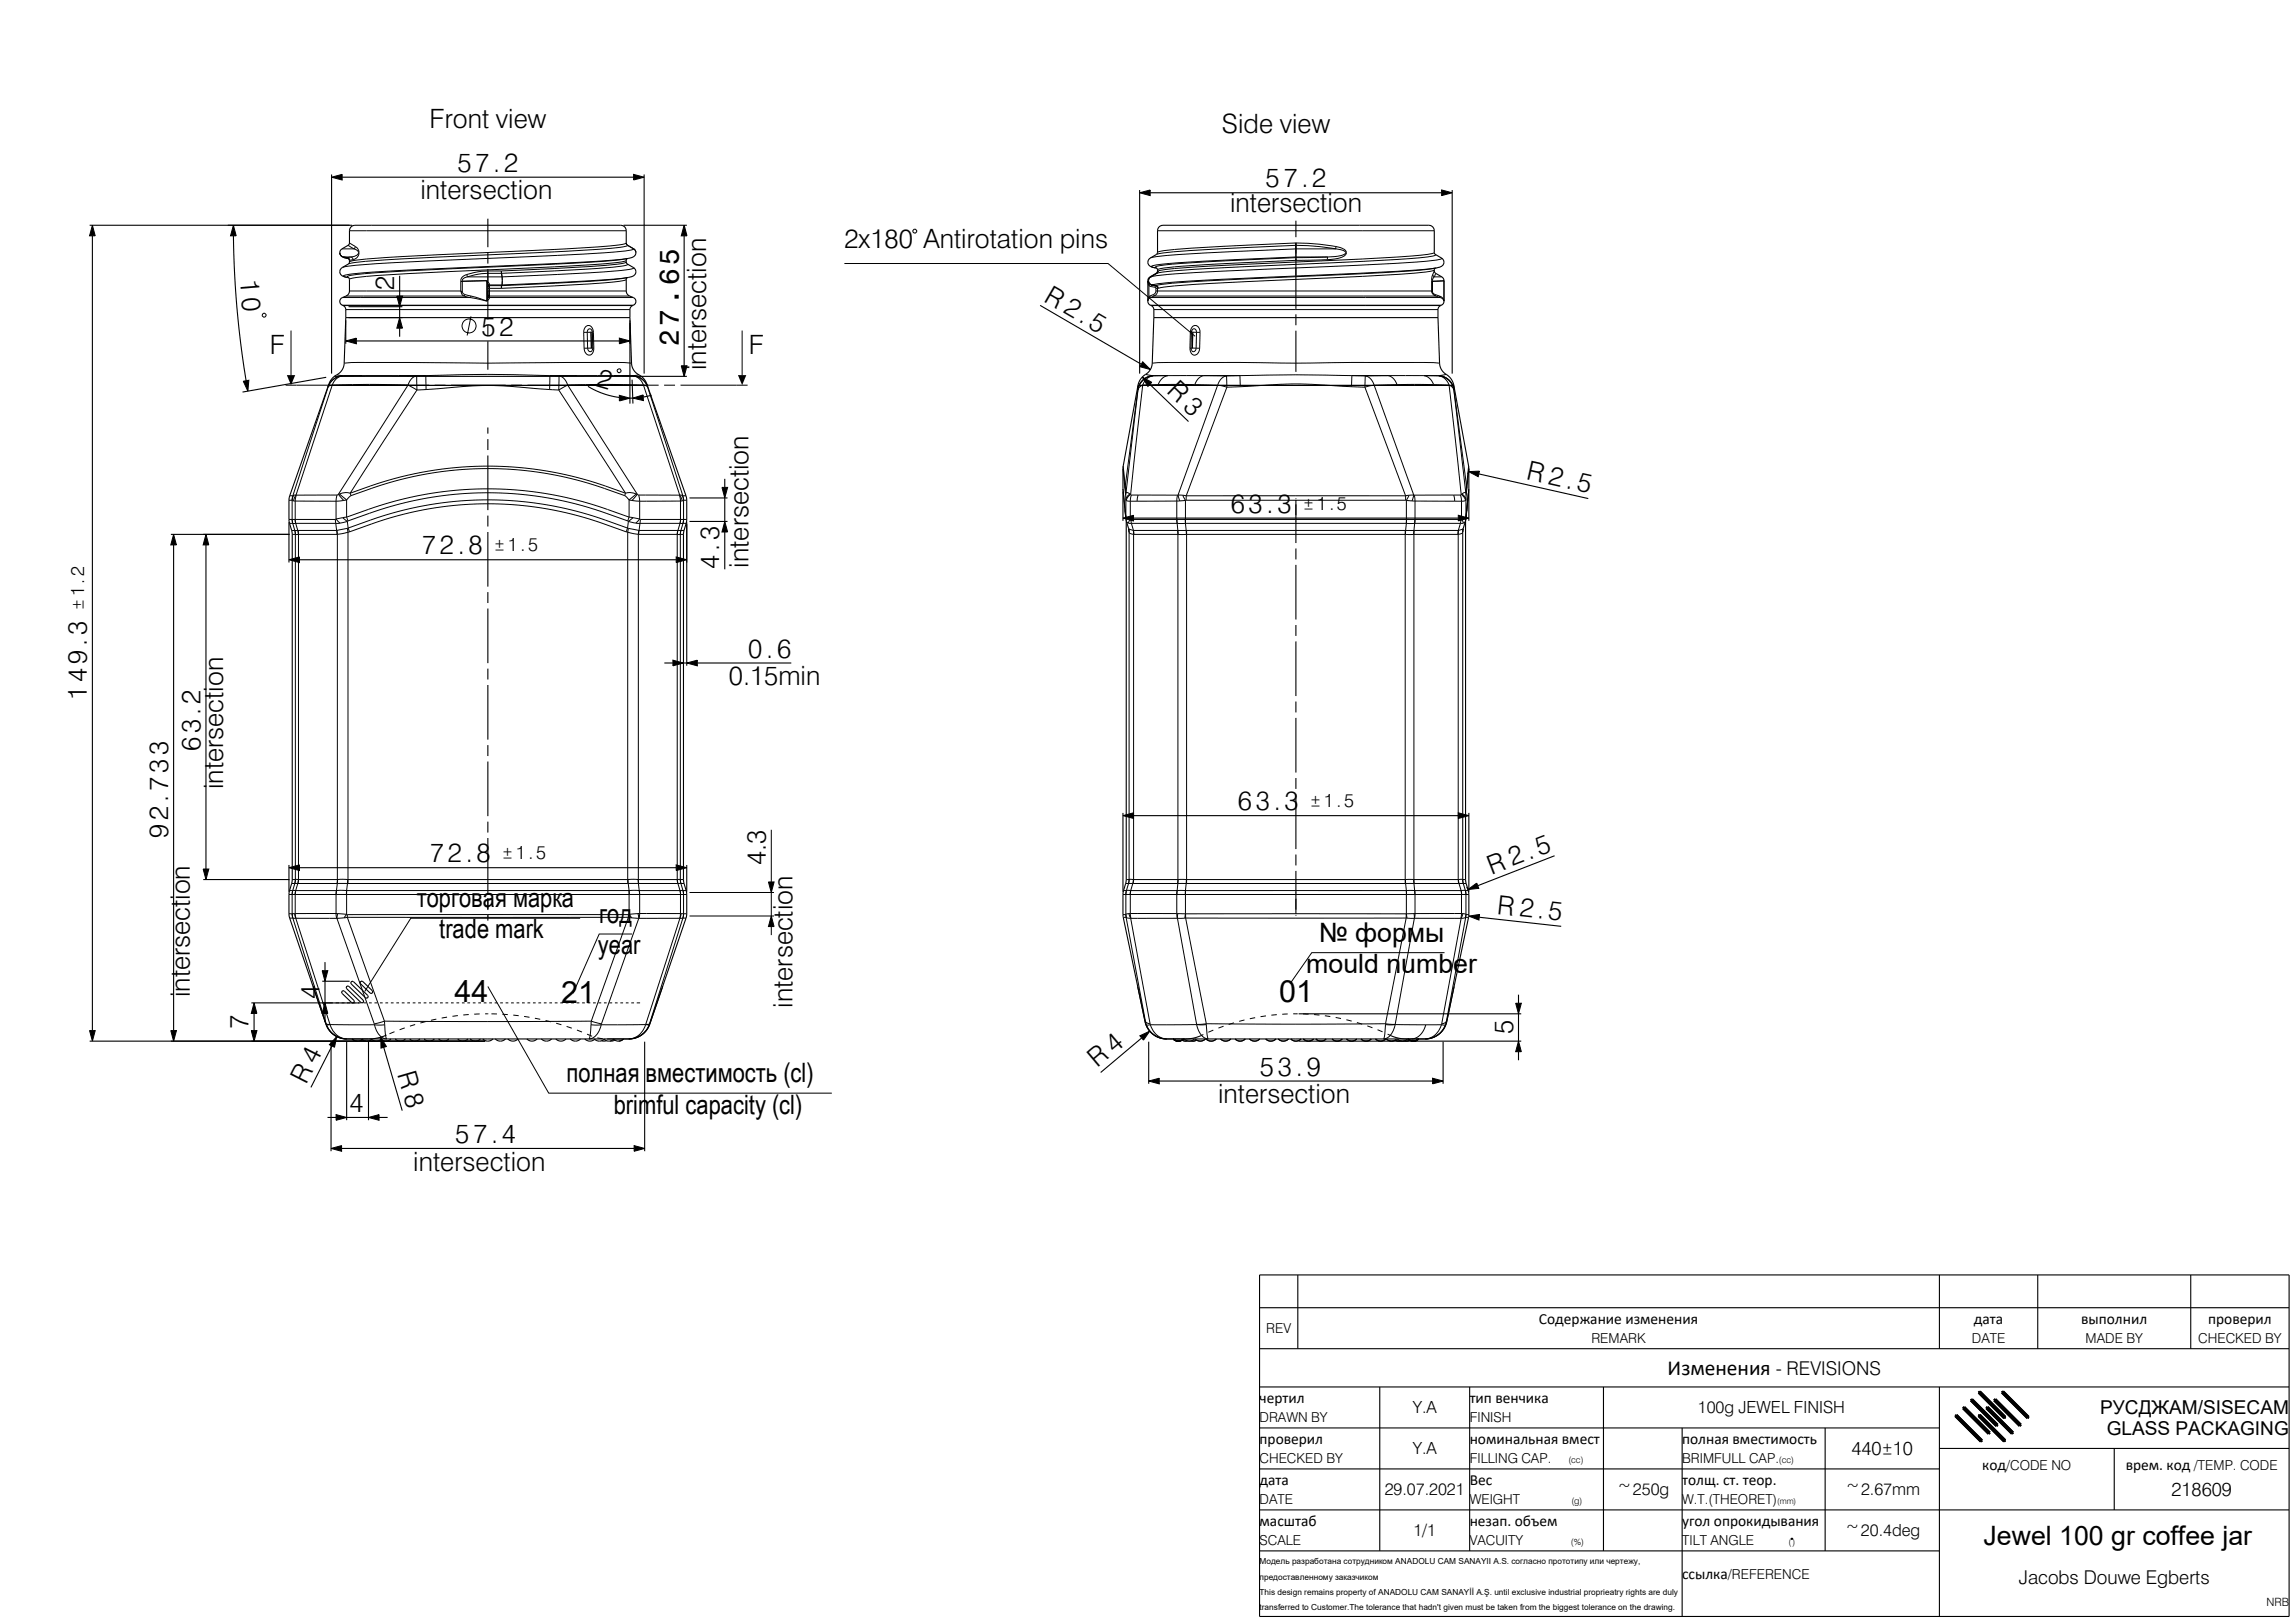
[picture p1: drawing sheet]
<svg xmlns="http://www.w3.org/2000/svg" width="420mm" height="297mm" viewBox="0 0 420 297" stroke-linecap="round" stroke-linejoin="round" font-family="sans-serif">
<defs><g id="words">
<g font-size="5.6">
<text x="83.2" y="183.4">44</text>
<text x="102.7" y="183.5">21</text>
<text x="234.1" y="183.4">01</text>
</g>
<text font-size="5" x="124.2" y="63.4" transform="rotate(-90 124.2 63.4)">27.65</text>
<g font-size="4.9">
<text x="78.6" y="23.4">Front view</text>
<text x="223.6" y="24.4">Side view</text>
<text x="83.7" y="31.4">57.2</text>
<text x="231.6" y="34.3">57.2</text>
<text x="76.9" y="36.5">intersection</text>
<text x="225.1" y="38.7">intersection</text>
<text x="154.5" y="45.5">2x180 Antirotation pins</text>
<text x="44" y="51.3" transform="rotate(85 44 51.3)">10</text>
<text x="72.1" y="53.1" transform="rotate(-90 72.1 53.1)">2</text>
<text x="49.4" y="64.7">F</text>
<text x="88.1" y="61.4">52</text>
<text x="137" y="64.9">F</text>
<text x="109" y="70.6" transform="rotate(16 109 70.6)">2</text>
<text x="129.3" y="67.7" transform="rotate(-90 129.3 67.7)">intersection</text>
<text x="213.3" y="71.7" transform="rotate(44 213.3 71.7)">R 3</text>
<text x="279.2" y="87.6" transform="rotate(13 279.2 87.6)">R 2.5</text>
<text x="225.2" y="93.8">63.3</text>
<text x="77.2" y="101.4">72.8</text>
<text x="131.6" y="104.2" transform="rotate(-90 131.6 104.2)">4.3</text>
<text x="137" y="103.9" transform="rotate(-90 137 103.9)">intersection</text>
<text x="133.4" y="125.4">0.15min</text>
<text x="136.9" y="120.3">0.6</text>
<text x="15.9" y="128.2" transform="rotate(-90 15.9 128.2)">149.3</text>
<text x="36.7" y="137.4" transform="rotate(-90 36.7 137.4)">63.2</text>
<text x="40.8" y="144.4" transform="rotate(-90 40.8 144.4)">intersection</text>
<text x="226.5" y="148.3">63.3</text>
<text x="30.8" y="153.4" transform="rotate(-90 30.8 153.4)">92.733</text>
<text x="78.6" y="157.8">72.8</text>
<text x="140.1" y="158.3" transform="rotate(-90 140.1 158.3)">4.3</text>
<text x="272.9" y="160" transform="rotate(-21 272.9 160)">R 2.5</text>
<text x="76.3" y="166">торговая марка</text>
<text x="80.4" y="171.6">trade mark</text>
<text x="109.7" y="168.9">год</text>
<text x="241.4" y="172.3">№ формы</text>
<text x="109.4" y="174.6">year</text>
<text x="239.1" y="178.1">mould number</text>
<text x="34.7" y="182.5" transform="rotate(-90 34.7 182.5)">intersection</text>
<text x="58.5" y="182.8" transform="rotate(-90 58.5 182.8)">4</text>
<text x="145" y="184.4" transform="rotate(-90 145 184.4)">intersection</text>
<text x="45.5" y="188.3" transform="rotate(-90 45.5 188.3)">7</text>
<text x="276.9" y="189.2" transform="rotate(-90 276.9 189.2)">5</text>
<text x="72.7" y="196.5" transform="rotate(74 72.7 196.5)">R 8</text>
<text x="230.6" y="196.8">53.9</text>
<text x="56" y="198.5" transform="rotate(-63 56 198.5)">R 4</text>
<text x="63.9" y="203.5">4</text>
<text x="103.7" y="198">полная вместимость (cl)</text>
<text x="112.3" y="203.9">brimful capacity (cl)</text>
<text x="222.9" y="201.9">intersection</text>
<text x="83.3" y="209.2">57.4</text>
<text x="75.6" y="214.2">intersection</text>
<text x="363" y="282.8">Jewel 100 gr coffee jar</text>
</g>
<g font-size="4.8">
<text x="190.9" y="55" transform="rotate(30 190.9 55)">R 2.5</text>
<text x="273.9" y="167.2" transform="rotate(6 273.9 167.2)">R 2.5</text>
<text x="200.8" y="195.5" transform="rotate(-40 200.8 195.5)">R 4</text>
</g>
<text font-size="3.9" x="305.2" y="251.6">Изменения</text>
<g font-size="3.5">
<text x="325" y="251.6">- REVISIONS</text>
<text x="384.3" y="258.7">РУСДЖАМ/SISECAM</text>
<text x="385.5" y="262.6">GLASS PACKAGING</text>
<text x="338.8" y="266.3">440±10</text>
<text x="397.4" y="273.7">218609</text>
<text x="369.5" y="289.8">Jacobs Douwe Egberts</text>
</g>
<g font-size="3.4">
<text x="238.5" y="93.3">±1.5</text>
<text x="90.5" y="100.9">±1.5</text>
<text x="15.4" y="111.6" transform="rotate(-90 15.4 111.6)">±1.2</text>
<text x="239.8" y="147.7">±1.5</text>
<text x="91.9" y="157.3">±1.5</text>
</g>
<g font-size="3.1">
<text x="258.5" y="258.7">Y.A</text>
<text x="310.7" y="258.7">100g JEWEL FINISH</text>
<text x="258.5" y="266.2">Y.A</text>
<text x="253.4" y="273.7">29.07.2021</text>
<text x="295.8" y="273.7">~250g</text>
<text x="337.5" y="273.7">~2.67mm</text>
<text x="258.7" y="281.2">1/1</text>
<text x="337.5" y="281.2">~20.4deg</text>
</g>
<g font-size="2.8">
<text x="281.6" y="242.2">Содержание изменения</text>
<text x="361.2" y="242.2">дата</text>
<text x="380.9" y="242.2">выполнил</text>
<text x="404.1" y="242.2">проверил</text>
<text x="230.5" y="256.7">чертил</text>
<text x="269" y="256.7">тип венчика</text>
<text x="230.5" y="264.2">проверил</text>
<text x="269" y="264.2">номинальная вмест</text>
<text x="307.8" y="264.2">полная вместимость</text>
<text x="362.8" y="269.1">код</text>
<text x="389" y="269.1">врем. код</text>
<text x="230.5" y="271.7">дата</text>
<text x="269" y="271.7">Вес</text>
<text x="307.8" y="271.7">толщ. ст. теор.</text>
<text x="230.5" y="279.2">масштаб</text>
<text x="269" y="279.2">незап. объем</text>
<text x="307.8" y="279.2">угол опрокидывания</text>
<text x="307.8" y="288.9">ссылка</text>
</g>
<g font-size="2.5">
<text x="231.7" y="244">REV</text>
<text x="291.2" y="245.7">REMARK</text>
<text x="360.9" y="245.7">DATE</text>
<text x="381.7" y="245.7">MADE BY</text>
<text x="402.3" y="245.7">CHECKED BY</text>
<text x="230.5" y="260.2">DRAWN BY</text>
<text x="269" y="260.2">FINISH</text>
<text x="230.5" y="267.7">CHECKED BY</text>
<text x="269" y="267.7">FILLING CAP.</text>
<text x="307.8" y="267.7">BRIMFULL CAP.</text>
<text x="367.2" y="269.1">/CODE NO</text>
<text x="401.5" y="269.1">/TEMP. CODE</text>
<text x="230.5" y="275.2">DATE</text>
<text x="269" y="275.2">WEIGHT</text>
<text x="307.8" y="275.2">W.T.(THEORET)</text>
<text x="230.5" y="282.7">SCALE</text>
<text x="269" y="282.7">VACUITY</text>
<text x="307.8" y="282.7">TILT ANGLE</text>
<text x="316.2" y="288.9">/REFERENCE</text>
</g>
<text font-size="2.1" x="414.8" y="293.8">NRB</text>
<g font-size="1.7">
<text x="287" y="267.7">(cc)</text>
<text x="325.6" y="267.7">(cc)</text>
<text x="287.6" y="275.2">(g)</text>
<text x="287.5" y="282.7">(%)</text>
<text x="327.3" y="282.7">()</text>
</g>
<g font-size="1.5">
<text x="325.2" y="275.2">(mm)</text>
<text x="230.5" y="286.2">Модель разработанa сотрудником ANADOLU CAM SANAYII A.S. согласно прототипу или чертежу,</text>
<text x="230.5" y="289">предоставленному заказчиком</text>
<text x="230.5" y="291.9">This design remains property of ANADOLU CAM SANAYİİ A.Ş. until exclusive industrial proprieatry rights are duly</text>
<text x="230.5" y="294.7">transferred to Customer.The tolerance that hadn't given must be taken from the biggest tolerance on the drawing.</text>
</g>
</g></defs>
<g fill="none" stroke="#000" stroke-width=".2">
<path d="M60.7 31.9v36.5M62.6 32.4h53.3M117.9 31.9v36.5M208.6 34.8v33.6M210.5 35.3h53.3M265.8 34.8v33.6M16.4 41.2h48.1M16.9 43.2v145.4M42.7 43.2l.2 6.4 .5 6.8 .7 6.4 .9 6.9M63.3 58.1l-.3 8.4a2.73 2.73 0 0 1-1.8 2.4l-.7 .7-.3 .7-7.2 20.4-.1 .8v3.8l.6 2.5v63.2l-.6 2.5v4l6.8 19.9a4 4 0 0 0 3.7 2.7h51.7a4 4 0 0 0 3.8-2.7l6.6-19.4 .2-.7v-3.9l-.6-2.4v-63.2l.6-2.5v-3.8l-.2-.8-7.1-20.4a3.9 3.9 0 0 0-2-2.1 2.49 2.49 0 0 1-.8-1.7l-.3-8.4M63.3 58.1h52M63.3 58.6v4.3"/>
<path d="M63.8 50.8l.2 .3-.1 2.6a2.01 2.01 0 0 1-1.5 .9 .84 .84 0 0 0-.2 .9 .84 .84 0 0 0 .8 .5l.3 .7v1.4M63.8 47.3l.2 .3-.1 .6-1.3 .8a.9 .9 0 0 0-.4 .9 .9 .9 0 0 0 .8 .7l.8 .2M63.8 56.1h9.8M63.8 47.3a1.37 1.37 0 0 1-1.6-1.2l.2-.4 1.5-1 .1-2.8 .5-.6 .5-.1h48.7l.5 .2 .4 .6 .1 2.7 1.3 .8a.87 .87 0 0 1 .4 1 .87 .87 0 0 1-.8 .6l-1.3 .3M73.1 50.5v3.7M73.1 56.1v2M89.3 40v5.2M89.3 46.2v2M89.3 49.2v9.3M89.3 59.5v2M114.1 41.2h11.6M114.7 50.8l-.1 .3v2.1l.1 .5a1.76 1.76 0 0 0 1.3 .8 .77 .77 0 0 1 .4 .8 .77 .77 0 0 1-.6 .6l-.5 .6v1.6"/>
<path d="M114.7 47.3l-.1 .3 .1 .6 1.2 .8a.9 .9 0 0 1 .5 .9 .9 .9 0 0 1-.8 .7l-1.3 .3M115.3 58.6v15.3M125.2 41.2l.5 2h-1zM125.2 43.2v23.7M190.4 55.9l18.5 10.8M210.1 51.4v3.7M210.1 54.9a.9 .9 0 0 0 .7 1.1l.4 .7v1.4M210.5 47.2l1.3-.8 .1-4.5 .5-.6 .4-.1h48.8l.6 .3 .3 .5v4.3l.2 .3 1.1 .6a.9 .9 0 0 1 .4 1 .9 .9 0 0 1-.7 .7l-1.3 .3M210.5 47.2a.9 .9 0 0 0-.4 1 .9 .9 0 0 0 .7 .7l.9 .2M211.2 58.1l-.3 8.4a2.78 2.78 0 0 1-1.6 2.3 2.97 2.97 0 0 0-1 1.7M211.2 58.1h52M211.7 49l.1 .4v.4l-1.3 .9a.8 .8 0 0 0-.4 .9"/>
<path d="M237.2 40.4v3M237.2 44.4v2M237.2 47.4v9.1M237.2 57.5v2M262.6 49.1l-.1 .3v.4l1.4 .9 .3 .4 .1 4a1.02 1.02 0 0 1-.9 .9l-.2 .5v1.6M263.2 58.1l.3 8.4a2.84 2.84 0 0 0 1.6 2.3 3 3 0 0 1 1 1.7M59.7 69l-15.3 2.7M60.1 70.5h58.4M61.2 68.9h64.5M65.2 62.4h48.1M73.1 60.1v1.5M89.3 62.5v5.2"/>
<path d="M89.3 78.2v1.2M107.6 70.7l2.7 1.3 3 .7M108.3 60.4l.1 .4v3.3M115.7 69.5l.1 4.4M115.8 72.9h-.5M119.2 72.3l-1.5 .4M124.7 66.9h1l-.5 2zM208.3 70.5l-2.8 15v4.2l.6 5.2 .5 2.1M208.3 70.5h57.8M210.4 70.3l7.1 6.8M218.2 60.4l-.2 .4 .1 3.3M237.2 60.5v7.5"/>
<path d="M266.1 70.5l2.7 15.2M31.3 97.8h21.7M31.8 99.7v88.9M37.7 99.7v59.3M52.9 95.6v7.3M89.3 80.4v2M89.3 83.4v10M89.3 94.4v2M89.3 97.4v10M125.7 95.6v26.2M126.2 95.4h6.9M126.2 91.1h6.9"/>
<path d="M132.6 87.6v1.6M132.6 91.1v4.3M132.6 97.4v6.8M205.5 90v5.3M207.4 94.8h59.5M237.2 91.2v.1M237.2 91.5v7.9M268.3 94.9l-.1 66.1 .6 2.4v4.1l-4 19.4a4 4 0 0 1-3.9 3.2h-47.4a4 4 0 0 1-3.9-3.2l-4.1-19.5v-3.9l.6-2.5v-65.8M268.3 94.9l-.6 2.1M268.8 85.7l-.2 1.1M268.8 85.7v4l-.5 5.2M268.8 90v5.3"/>
<path d="M270.6 86.7l20.1 4.5M54.8 102.4h68.9M89.3 108.4v2M89.3 111.4v10M237.2 100.4v2M237.2 103.4v10M237.2 114.4v2M237.2 117.4v10M89.3 122.4v2M89.3 125.4v10M89.3 136.4v2M89.3 139.4v10"/>
<path d="M121.6 121.3h1.5M125.1 121.3h.6M127.6 121.3h17.2M237.2 128.4v2M237.2 131.4v10M52.9 158.3v4.9M54.8 158.8h68.9M89.3 150.4v2M89.3 153.4v10.1M125.7 158.3v4.9M205.5 148.8v14.4M207.4 149.3h59.5"/>
<path d="M237.2 142.4v2M237.2 145.4v10M237.2 156.4v2M237.2 159.4v7.9M268.8 148.8v14.4M284.5 156.6l-14.1 5.5M37.2 161h15.8M59 179.6h5M59.5 176.1v1.5M59.5 179.6v3.9M64.3 179.7l.2-.1h.2l2.6 2.6v.4l-.2 .1-.2-.1-2.6-2.5zM66 179.6l.2-.1 .2 .1 1.7 1.7v.4l-.2 .1-.2-.1-1.7-1.7z"/>
<path d="M89.3 164.4v2.1M89.3 167.4v1.1M237.2 167.5v.1M268.4 162.3l.2 .5M270.7 167.9l15 1.6M16.4 190.5h72.4M46 183.5h19.8M46.5 185.5v3.1M59.5 185.5v1.5M60.6 190.6v20.1M60.8 191.4l-3.9 7.6M62.6 181.4l.2-.1 .2 .1 1.7 1.6 .1 .5-.2 .1-.3-.1-1.7-1.7z"/>
<path d="M63.4 180.5h.5l2.6 2.5v.4l-.2 .1-.3-.1-2.5-2.5zM63.4 190.6v14.4M64.5 190.1a1.3 1.3 0 0 0 1.8 .1M66 190.3l.9 .2M66.2 190.1a1.3 1.3 0 0 0 1.8 .1M67.4 190.6v14.4M67.6 190.4l.8 .1M67.9 190.1a1.3 1.3 0 0 0 1.8 .1M69.7 190.1a1.3 1.3 0 0 0 1.8 0M70.2 191.7l3.4 11.5M70.7 189.4l-1.5 .5-1.8 .2M72.3 190.1a1.3 1.3 0 0 0 1.9 0"/>
<path d="M75 190.1a1.3 1.3 0 0 0 1.8 0M77.6 190.1a1.3 1.3 0 0 0 1.9 0M80.3 190.1a1.3 1.3 0 0 0 1.8 0M83.8 190.1a1.3 1.3 0 0 0 1.8 0M86 190.1a1.3 1.3 0 0 0 1.9 0M88.3 190.1a1.3 1.3 0 0 0 1.9 0M90.6 190.1a1.3 1.3 0 0 0 1.9 0M92.9 190.1a1.3 1.3 0 0 0 1.9 0M96.4 190.1a1.3 1.3 0 0 0 1.9 0M99.1 190.1a1.3 1.3 0 0 0 1.8 0M101.7 190.1a1.3 1.3 0 0 0 1.9 0M104.4 190.1a1.3 1.3 0 0 0 1.8 0"/>
<path d="M107 190.1a1.3 1.3 0 0 0 1.9 0M110.6 190.1a1.29 1.29 0 0 1-1.8 .1M111 190.4l-.9 .1M112.4 190.1a1.29 1.29 0 0 1-1.8 .1M112.5 190.3l-.9 .2M114.1 190.1a1.3 1.3 0 0 1-1.8 .1M118 190.6v20.1M208.9 189.9l-7.5 6.4M210.2 190.6v7.7M212.2 197.8h50M216.6 190.1a1.3 1.3 0 0 1-1.9 0 1.3 1.3 0 0 0 1.6 .2l.7 .2h1.7a.52 .52 0 0 1 .7 0l.8-.1 .4-.3a1.3 1.3 0 0 1-1.9 0M216.7 190.1a1.3 1.3 0 0 0 1.9 0"/>
<path d="M219.9 189.4l-1.4 .6-1.5 .1M220.7 190.1a1.3 1.3 0 0 0 1.9 0M223.4 190.1a1.3 1.3 0 0 0 1.8 0M226 190.1a1.3 1.3 0 0 0 1.9 0M228.7 190.1a1.3 1.3 0 0 0 1.8 0M231.6 190.1a1.3 1.3 0 0 0 1.9 0M233.9 190.1a1.3 1.3 0 0 0 1.9 0M236.2 190.1a1.3 1.3 0 0 0 1.9 0M237.7 190.5h40.7M237.7 185.5h40.7M238.5 190.1a1.3 1.3 0 0 0 1.9 0M240.8 190.1a1.3 1.3 0 0 0 1.9 0"/>
<path d="M243.8 190.1a1.3 1.3 0 0 0 1.8 0M246.4 190.1a1.3 1.3 0 0 0 1.9 0M249.1 190.1a1.3 1.3 0 0 0 1.8 0M251.7 190.1a1.3 1.3 0 0 0 1.9 0M254.4 189.4l1.4 .5 1.5 .2M255.6 190.1a1.3 1.3 0 0 1-1.9 0 1.3 1.3 0 0 0 1.6 .2l.7 .2h1.7a.53 .53 0 0 1 .8 0l.7-.1 .4-.3M255.7 190.1a1.3 1.3 0 0 0 1.9 0M257.7 190.1a1.3 1.3 0 0 0 1.9 0M259.6 190.1l-.5 .3-.4 .1M264.1 190.6v7.7M277.9 182v1.6M277.9 185.5v5"/>
<path d="M277.9 192.5v1.5M59.9 204.5h1.6M62.5 210.2h53.5M63.4 204.5h4M69.4 204.5h1.5M230.5 233.3h188.4v62.5h-188.4zM230.5 239.3h188.4M237.5 233.3v13.5M354.9 233.3v13.5M372.9 233.3v13.5M400.9 233.3v13.5M230.5 246.8h188.4"/>
<path d="M230.5 253.8h188.4M252.5 253.8v30M269 253.8v30M293.4 253.8v30M354.9 253.8v42M230.5 261.3h124.4M230.5 268.8h124.4M230.5 276.3h188.4M307.8 261.3v34.5M334 261.3v22.5M354.9 265.1h64M386.9 265.1v11.2"/>
<path d="M230.5 283.8h124.4"/>
</g>
<g fill="none" stroke="#000" stroke-width=".18">
<path d="M60.7 32.4l1.9-.5v1zM115.9 31.9l2 .5-2 .5zM208.6 35.3l1.9-.5v1zM263.8 34.8l2 .5-2 .5zM16.9 41.2l.5 2h-1zM42.7 41.2l.5 2h-1zM48.2 57.3h.2l.3 .2v.3l-.2 .2h-.2l-.3-.2v-.2zM62.2 46.2a.79 .79 0 0 0 .6 .8M62.6 45.5h2.2M62.6 55.9h53.3M62.7 54.4h23.3M62.8 55.9h53"/>
<path d="M62.8 47l.8 .3M62.8 47l.7 .1M62.8 47h1.4M63.3 56.7h52M63.3 54.2h21.6M63.5 47.1l.3 .2M63.5 47.1l.4 .3 .1 .2 .6-.1M63.7 44.9l1.1 .6M64 44.5l1 .6M64 53.2h20.3M64 42.2h50.6M64.2 47l.4 .3v.2"/>
<path d="M64.2 47l-.7 .1M64.8 45.5a.66 .66 0 0 1 .7 .4 .66 .66 0 0 1-.1 .8l-1.2 .3M65 45.1a1.29 1.29 0 0 1 .7 1.4 1.29 1.29 0 0 1-1.1 1M65 45.1l-.2 .4M72.6 54.2h1.1l-.6 1.9zM73.1 58.1l.6 2h-1.1zM84.3 53.2l.1 .4M84.3 53.2l.3 .3M84.3 51.5v1.7M84.4 53.6l.5 .6M84.6 51.5h.1M84.6 51.5h-.3"/>
<path d="M84.6 53.5l.5 .4M84.6 53.5l-.2 .1M84.6 51.5v2M84.9 54.2l1.1 .2M85.1 53.9l-.2 .3M85.1 53.9l1.1 .3M85.4 50.2l.1 .5M85.4 50.2l-.5 .3a1.05 1.05 0 0 0-.6 1M85.5 50.7l-.8 .4-.1 .4M85.5 50.7h6.4M86 54.4l3.1 .7M86.2 54.2l-.2 .2"/>
<path d="M86.2 54.2l2.9 .9M86.2 57.9l-.7 3.5M89.1 51.4l.1 .3M89.1 51.4l-4.5 .1M89.1 51.4l.2 .2M89.1 55.1h.1M89.1 51.4v3.7M89.2 51.7l.1 .6 .3-.3M89.3 54.2l.3 .2h26.3M89.3 53.9l.3 .3M89.3 51.6l.3 .4M89.3 49.6a12.8 12.8 0 0 0-3.9 .6"/>
<path d="M89.3 53.2h25.3M89.3 51.6l-.1 .1M89.3 52.8h2.4M89.3 49.6v2M89.3 49.6h2.4M89.6 54.5l-.3-.2-.2 .8M89.6 54.5l-.5 .6M89.6 52.3l-.3 .3M89.6 52.3v1.9M89.6 54.2h25.6M89.6 52v.3M89.6 54.2v.3"/>
<path d="M89.6 52.3h2.2M91.7 49.6l.1 .4M91.8 50l.1 1.3v-.6M91.8 52.8h-.1M91.8 50a15.9 15.9 0 0 0-6.3 .7M91.8 50l.1 .7M91.8 52.3v.5M91.8 52.1l-.1 .7M91.9 52.1h-2.3l-.3 .3M91.9 52.1l-.1 .2M91.9 51.4l-.1 .7M114.3 50.9l-6.2 .6-16.3 .8"/>
<path d="M114.3 47.4l-4 .4-5 .3-23.1 1.1a178.9 178.9 0 0 0-18 1.2l-.6 .2 .2 .2M114.6 47.6l-.1 .1a12.4 12.4 0 0 1-3.7 .6l-9.4 .5-19.1 .9a170.7 170.7 0 0 0-17.8 1.2l-.5 .2M114.6 51.1v.1a5.7 5.7 0 0 1-2.5 .4l-4.3 .4-16 .8M114.6 47.9l-.1 .1a12.5 12.5 0 0 1-3.7 .6l-19.1 1M114.8 48.3l.1 .1-.2 .1a23.1 23.1 0 0 1-5.5 .6l-17.4 .9M114.9 44.9l-.3-.4-.8 .2-2.3 .3-7.8 .5-33 1.6a28.6 28.6 0 0 0-6.6 .7l-.1 .1M114.9 44.9l-.8 .3a194 194 0 0 1-18.1 1.1l-25.5 1.3a30.1 30.1 0 0 0-6.6 .6l-.1 .1M114.9 44.9l1.1 .6M115 47.3l-7.2 .6-39.4 1.9-3.7 .3-1.8 .4 .7 .3M115 50.8a118.9 118.9 0 0 1-13.1 .9l-10 .4M115.9 49v.1a19.2 19.2 0 0 1-5.4 .7l-18.6 .9M116 45.5l.2 .3 .2 .4"/>
<path d="M116 45.5l-.1 .1a9.4 9.4 0 0 1-3.5 .5l-10.3 .6-33.2 1.6a26.6 26.6 0 0 0-6.1 .6l-.2 .1M154.5 48.2h48.3l15.9 13.3M167.3 41.9h.2l.3 .3v.2l-.3 .3h-.2l-.2-.3v-.2zM210.1 51.4v.3M210.1 51.7l.3 .3M210.1 51.7l.2 .6M210.3 54.3l-.2 .8M210.3 52.3l.4 .1M210.3 54.3l.1 .2M210.3 52.3v2M210.4 54.5l-.3 .4M210.4 54.2l.1 .2"/>
<path d="M210.4 54.2l-.1 .1M210.4 52l.3 .1M210.4 52l-.1 .3M210.5 50.7h.1M210.5 55.9h53.3M210.5 54.4h53.1M210.5 54.4l-.1 .1M210.6 50.7a.8 .8 0 0 0-.4 .8 .8 .8 0 0 0 .6 .6M210.6 50.7h.1M210.7 55.9h52.9M210.7 52.4l.7 .2M210.7 52.1h.1"/>
<path d="M210.7 52.1v.3M210.7 52.1l.7 .2M210.8 52.1h.1M210.8 52.1l.7 .2M211.1 53.9l.1 .3M211.1 53.9l-.7 .3M211.2 56.7h52M211.2 54.2h51.5M211.2 54.2l-.7 .2M211.4 52.6l.1 .2M211.4 52.3h.2a1.22 1.22 0 0 1-.4 1.9M211.4 52.3h.1"/>
<path d="M211.4 52.3v.3M211.5 53.2v.4l-.4 .3M211.5 53.2h50.5M211.5 52.8h.5M211.5 52.8v.4M211.5 52.3l.4 .2 .1 .3M211.6 50h.1M211.7 50l-1.1 .7M211.8 42.2h50.7M211.8 49.6h.2M212 49.6l-.3 .4M212 52.8h.1"/>
<path d="M237.1 44.5l-13.5 .6a73.4 73.4 0 0 0-11.6 1l-.2 .1M237.1 44.5h.1M237.1 44.5l.1 .4M237.2 47l-21.3 1.1-3.7 .3-1.5 .4 .7 .2M237.2 45.5l-21.5 1.1-4.1 .4-1.1 .2M237.2 47.1l-21.3 1.1-3.8 .4-.7 .3 .3 .2M237.2 44.9a43.2 43.2 0 0 1 7.3 .6M237.2 44.9l-13.7 .6a75.5 75.5 0 0 0-11.7 1l-.1 .1M237.2 47h5.8M237.2 47.1h.1M237.2 44.9v.6M237.2 47v.1"/>
<path d="M237.2 45.5v1.6M237.2 47.1v.5M237.2 44.5a42.1 42.1 0 0 1 7.3 .6M237.2 45.5h7.3M237.2 45.5v1.5M237.2 44.5v1M237.2 45.5h.1M237.2 47.6l-13 .6-9.3 .6a8.7 8.7 0 0 0-3 .5l-.1 .1M242.9 47.5l-5.7 .1M243 47l-5.8 .1M243 47l-.1 .5M244.5 45.1l1.1 .3a.95 .95 0 0 1 .8 1 3.2 3.2 0 0 1-2.8 1.1h-.7"/>
<path d="M244.5 45.1v.4M244.5 45.5l1.4 .4 .4 .4-.2 .2-.7 .3-2.4 .2M262 53.2l.1 .4M262 53.2l.2 .3M262 51.5v1.7M262.1 53.6l.6 .6M262.2 51.5h-.2M262.2 51.5h.1M262.2 53.5l.4 .4M262.2 53.5l-.1 .1M262.2 51.5v2M262.2 49.2l-4.1 .4-5 .3-34.8 1.7a27.5 27.5 0 0 0-6.8 .7"/>
<path d="M262.2 50.2l.3 .5M262.2 50.2l-.2 1.3M262.5 49.4l-.1 .1a12.6 12.6 0 0 1-3.7 .5l-9.4 .6-30.7 1.4a27.7 27.7 0 0 0-6.6 .8M262.5 49.6l-.3 .6M262.5 46.2l-1.3 .4-5.5 .4-34.2 1.7a59.1 59.1 0 0 0-9.5 .9M262.5 50.7l-.3 .3v.5M262.5 50.7h1.4M262.6 53.9l.1 .3M262.6 53.9l.8 .3M262.7 46.6v.1a6.9 6.9 0 0 1-2.8 .5l-10.5 .6-28 1.3-6.7 .5-3 .4M262.7 50l-.2 .7M262.7 54.2l.9 .2"/>
<path d="M262.9 49l-.8 .1a171.1 171.1 0 0 1-13.8 .9l-29.1 1.3-5.2 .4-3.2 .4M263.4 54.2l.2 .2M263.4 54.2a1.12 1.12 0 0 1 .9 .9M263.6 54.4a.82 .82 0 0 1 .7 .7M263.8 47.2v.2a16.5 16.5 0 0 1-4.5 .5l-40.3 2-5.3 .3-3.1 .5M264.3 51.4l-2.1 .1M264.3 51.4v3.7M44.5 69.8l1-.2-.1 2zM52.3 70.5h12.2M53.3 60.5v8.1M60 70.9l-6.4 19.8M60 70.8v.1"/>
<path d="M60.2 70.3l-.2 .5M60.8 70.5l-.5 .1-.3 .3M60.8 70.5l-6.6 20.1M61.6 68.6l1 .1M62.6 68.7a3 3 0 0 0-2.6 2.1M62.6 68.7h3.7M62.6 68.7l.1 .1M62.7 68.8a3 3 0 0 0-2.7 2.1M62.7 68.8a2.33 2.33 0 0 0-1.9 1.7M63 66.5a406.7 406.7 0 0 1 26.3 0l14.3-.2a120.8 120.8 0 0 1 12 .2M63.3 62.4l1.9-.5v1zM65.5 70.5h2"/>
<path d="M66.2 68.7l-3.5 .1M66.3 68.7h6.7M68.5 70.5h10M73 68.7l3.3 .1M74.7 70.5l-7.6-.2-6.3 .2M74.7 70.5l1.6 .9M74.7 70.5l-12.8 20M76.3 68.8a2.15 2.15 0 0 0-1.6 1.7M76.3 68.8v2.6M76.3 71.4l-12.2 18.9M77.9 68.7h2.1a265.3 265.3 0 0 1 20.6 0M77.9 68.7h-4.9"/>
<path d="M77.9 68.7l.1 2.6M77.9 68.7l-1.6 .1M78 71.3l2.2-.2a70 70 0 0 1 18.2 0l2.2 .2M78 71.3l-1.7 .1M79.5 70.5h2M82.5 70.5h10M93.5 70.5h2M96.5 70.5h10M100.6 71.3l1.7 .1M100.6 68.7h5M100.6 68.7v2.6M100.6 68.7l1.7 .1"/>
<path d="M102.3 71.4l12.2 18.9M102.3 68.8v2.6M102.3 68.8h.1a2.22 2.22 0 0 1 1.5 1.7M103.9 70.5l-1.6 .9M103.9 70.5l7.6-.2 6.3 .2M103.9 70.5l12.7 20M105.6 68.7l-3.3 .1M106.8 60.8a.91 .91 0 0 1 .3-1 .91 .91 0 0 1 1.1 0l.3 .5 .1 .5M106.8 60.8l.1 2.9M106.9 63.7a.98 .98 0 0 0 .3 1 .98 .98 0 0 0 1.1 .1l.3-.4 .1-.7M107.5 60.8h-.7M107.5 60.8v2.9"/>
<path d="M107.5 63.7h-.6M107.5 70.5h2M107.5 63.7l.2 .5a.39 .39 0 0 0 .3 .2 .39 .39 0 0 0 .4-.3M108.1 60.8h-.6M108.1 60.8l.1 2.9M108.1 60.8h.1M108.2 60.8h.4M108.2 63.7h-.7M108.2 63.7h.3M108.3 60.4a.41 .41 0 0 0-.5-.2 .41 .41 0 0 0-.3 .3v.3M108.5 63.7h.2M108.6 60.8l.1 2.9"/>
<path d="M110.5 70.5h10M112.3 68.7h3.6M112.3 68.7h-6.7M112.3 68.7l3.6 .1M113 67.6l.3-.1h.2l.2 .3-.1 .3-.3 .1-.2-.1-.2-.2zM113.3 72.3l2 .6-2 .5zM113.3 61.9l2 .5-2 .5zM115.8 72.9l1.9-.6v1zM115.9 68.8a2.99 2.99 0 0 1 2.6 2.1M115.9 68.8a2.33 2.33 0 0 1 1.9 1.7M115.9 68.7a3 3 0 0 1 2.6 2.1M115.9 68.7v.1"/>
<path d="M116.9 68.6l-1 .1M117.8 70.5l.5 .1 .2 .3M117.8 70.5l6.6 20.1M118.4 70.3l.1 .5M118.5 70.8v.1M118.5 70.9l6.5 19.8M121.5 70.5h2M124.5 70.5h12.3M135.8 60.5v8.1M208.2 71.3h.1M208.2 71.3l.1 .1M208.2 71.3l-2.3 17.6"/>
<path d="M208.3 70.5l-.1 .8M208.3 71.4l-2.2 18.9M209 69l1.8 1-.7 .7zM209.1 66.2l1.4 1.4-1.9-.5zM209.1 70.5a1.33 1.33 0 0 0-.8 .9M209.1 70.5l-2.2 20M209.7 68.5l1.3 .2M210.9 66.5l3-.2h12.8l10.5 .2 23.3-.2 3 .2M211 68.7a3 3 0 0 0-2.8 2.6M211 68.7h2.7M211 68.7h.1M211 68.7v.1"/>
<path d="M211 68.8a2.36 2.36 0 0 0-1.9 1.7M211 68.8a3 3 0 0 0-2.7 2.6M212 70.4l-2.9 .1M212 70.4h6.7M213.7 68.7a2.34 2.34 0 0 0-1.7 1.7M213.7 68.7l-2.7 .1M217.8 63.7v.2a.86 .86 0 0 0 .3 .9 .86 .86 0 0 0 .9 0 1.44 1.44 0 0 0 .5-1.1M217.8 60.8a.96 .96 0 0 1 .4-1 .96 .96 0 0 1 1-.1l.3 .4 .1 .7M217.8 60.8v2.9M218 63.7h-.2M218.2 60.4l.3-.2a.59 .59 0 0 1 .5 .6M218.2 63.7h-.2"/>
<path d="M218.2 63.7h.7M218.3 60.8h-.5M218.3 60.8h.1M218.3 60.8h.7M218.3 60.8l-.1 2.9M218.7 70.4l4.1 .1M218.9 63.7h.6M218.9 63.7a.47 .47 0 0 1-.2 .6 .47 .47 0 0 1-.6-.2M219 60.8h.6M219 60.8l-.1 2.9M219.6 60.8l-.1 2.9M220.3 68.7l4.2 .1"/>
<path d="M220.3 68.7a2.25 2.25 0 0 0-1.6 1.7M220.3 68.7h-6.6M220.3 68.7h6.6M222.8 70.5l1.7 .4M222.8 70.5l-7.2 20.1M224.5 68.8a2.15 2.15 0 0 0-1.7 1.7M224.5 68.8v2.1M224.5 70.9l-7.4 19.8M226.9 68.7l10.3-.1 10.2 .1M226.9 68.7l.1 2.1M226.9 68.7l-2.4 .1M227 70.8a101.5 101.5 0 0 1 20.3 0"/>
<path d="M227 70.8l-2.5 .1M247.3 70.8l2.5 .1M247.4 68.7l-.1 2.1M247.4 68.7h6.6M247.4 68.7l2.5 .1M249.8 70.9l7.4 19.8M249.9 68.8l-.1 2.1M249.9 68.8a2.13 2.13 0 0 1 1.6 1.7M251.5 70.5l-1.7 .4M251.5 70.5l7.2 20.1M254 68.7l-4.1 .1M254 68.7h6.6"/>
<path d="M254 68.7a2.29 2.29 0 0 1 1.7 1.7M255.7 70.4l-4.2 .1M255.7 70.4h6.7M260.6 68.7l2.7 .1M260.6 68.7a2.35 2.35 0 0 1 1.8 1.7M262.4 70.4l2.8 .1M263.3 68.8a2.34 2.34 0 0 1 1.9 1.7M263.3 68.8a3 3 0 0 1 2.8 2.6M263.3 68.7a3 3 0 0 1 2.8 2.6M263.3 68.7v.1M263.4 68.7h-2.8M263.4 68.7a3 3 0 0 1 2.7 2.6"/>
<path d="M263.4 68.7h-.1M264.7 68.5l-1.3 .2M265.2 70.5h.1a1.31 1.31 0 0 1 .8 .9M265.2 70.5l2.2 20M266.1 70.5v.8M266.1 71.4l2.2 18.9M266.1 71.3v.1M266.1 71.3l2.3 17.6M266.1 71.3h.1M31.8 97.8l.5 1.9h-1zM37.7 97.8l.5 1.9h-1zM52.9 95.1h.6"/>
<path d="M53 95.8h.6M53 90.7h.6M53.4 97.1h.5M53.5 91.5h-.6M53.5 91.5v.1M53.5 91.6l.2 .1M53.5 95.1l.1 .7M53.5 91.6v3.5M53.5 95.1h.5M53.5 97.8h.6M53.6 95.8h.5M53.6 95.8l.4 1.3"/>
<path d="M53.6 90.7l-.1 .8M53.7 91.7h.3M53.7 90.6l-.2 1M53.7 90.6l-.1 .1M53.9 97.1l.2 .7v63.2l-.1 .7M53.9 97.1h.1M54 97.1l.1 .7M54 95.1l.1 .7M54 95.1h.1M54 91.7h7.5M54 91.7v3.4M54 95.1h7.4"/>
<path d="M54.1 97.8h.5M54.1 95.8h7.3M54.1 95.8h.1M54.1 95.8l.4 1.3M54.2 90.6h-.5M54.2 90.6l-.5 1.1M54.2 90.6h.1M54.2 90.6l-.2 1.1M54.5 97.1h-.5M54.5 97.1l.1 .7M54.5 97.1h.1M54.5 97.1h7.1"/>
<path d="M54.6 97.8h7.1M54.6 97.8h.1M54.6 97.8v63.2M61.4 95.1v.7M61.4 95.8l.2 1.3M61.5 95l-.1 .1M61.5 95l.7 .7M61.5 91.7v3.3M61.6 97.1l.1 .7M61.6 97.1h.1M61.7 90.6h-7.5M61.7 90.6l-.2 1.1"/>
<path d="M61.7 97.8h.1M61.7 97.8v63.2M61.9 90.5l-.2 .1M61.9 90.5l1 1.1M62.1 90.4l1.3 1.1M62.1 90.4l-.2 .1M62.2 95.7l-.8 .1M62.7 94.7l.9 .7M62.7 94.7l-1.2 .3M62.9 91.6l-1.4 .1M63.4 91.5l-.5 .1M63.4 94.6l-.7 .1"/>
<path d="M63.4 94.6l7-2.4 6.3-1.5 6.7-1 6-.2 6.2 .3 6.4 .9 6.1 1.5 7 2.4M63.4 94.6l.3 .7M63.4 91.5v3.1M63.6 95.4l-1.4 .3M63.6 96.7l-2 .4M63.6 96.7l.1 .7M63.6 95.4l.1 1.2M63.7 95.3l6.9-2.4 5.6-1.4 6.4-1 6.3-.3 6.4 .3 6.5 .9 6 1.5 7.1 2.4M63.7 97.4l-2 .4M63.7 97.4v64.3M63.7 95.3l-.1 .1M63.7 96.6l7-2.4 5.6-1.4 6.4-1 6.2-.3 6.3 .2 6.2 .9 6.3 1.6 7.1 2.4"/>
<path d="M63.7 96.6l.3 .7M63.7 96.6l-.1 .1M64 97.3l-.3 .1M64 97.3l6.8-2.3 5.8-1.5 6.2-1 6.5-.3 6.6 .3 6.2 1 5.6 1.4 6.9 2.4M64.1 90.3a2.64 2.64 0 0 0-2 .1M64.1 90.3l6.2-2.2 6.6-1.6 6.1-.9 6-.3 6.4 .3 6.5 .9 6.3 1.6 6.3 2.2M64.1 90.3l.1 .4M64.2 90.7l-.8 .8M64.2 90.7l6.6-2.2 6.1-1.5 6.6-1 5.5-.3 6.3 .3 6.2 .9 6.3 1.6 6.5 2.2M114.3 90.7l.8 .8M114.5 90.3a2.64 2.64 0 0 1 1.9 .1M114.5 90.3l-.2 .4"/>
<path d="M114.6 97.3l.3 .1M114.8 96.6l-.2 .7M114.8 96.6l.2 .1M114.9 97.4l1.9 .4M114.9 97.4v64.3M114.9 95.3l.1 .1M115 95.4l1.3 .3M115 96.7l1.9 .4M115 96.7l-.1 .7M115 95.4l-.2 1.2M115.1 91.5l.6 .1M115.1 94.6l.8 .1"/>
<path d="M115.1 94.6l-.2 .7M115.1 91.5v3.1M115.7 91.6l1.4 .1M115.9 94.7l-.9 .7M115.9 94.7l1.2 .3M116.3 95.7l.8 .1M116.4 90.4l-1.3 1.1M116.4 90.4l.2 .1M116.6 90.5l.3 .1h7.4M116.6 90.5l-.9 1.1M116.8 97.8h.1M116.8 97.8v63.2"/>
<path d="M116.9 90.6l.2 1.1M116.9 97.8h7M116.9 97.1l-.1 .7M116.9 97.1h.1M117 97.1h7M117 97.1l-.1 .7M117.1 95l.1 .1M117.1 95l-.8 .7M117.1 91.7v3.3M117.1 95.8h7.3M117.1 95.8l-.1 1.3M117.2 95.1h7.3"/>
<path d="M117.2 95.1l-.1 .7M123.9 97.8h.1M123.9 97.8v63.2M124 97.1l-.1 .7M124 97.1h.1M124.1 97.1h.5M124.1 97.1l-.1 .7M124.3 90.6l.2 1.1M124.4 90.6h.4M124.4 90.6l.4 1.1M124.4 90.6h-.1M124.4 95.8h.1"/>
<path d="M124.4 95.8h.6M124.4 95.8l-.3 1.3M124.5 97.8h-.5M124.5 97.8h.6M124.5 97.8v63.2M124.5 91.7h-7.4M124.5 95.1h.1M124.5 91.7v3.4M124.6 95.1h.5M124.6 95.1l-.2 .7M124.6 97.1l-.1 .7M124.6 97.1h.6"/>
<path d="M124.6 97.1h.1M124.8 90.6l.3 1M124.8 90.6l.2 .1M124.8 91.7h-.3M125 90.7l.1 .8M125 95.8h.6M125 95.8l-.4 1.3M125.1 91.6l-.3 .1M125.1 95.1h.1M125.1 95.1l-.1 .7M125.1 95.1h.6M125.1 91.6v3.5"/>
<path d="M125.1 91.5v.1M125.1 91.5h.6M125.5 90.7h-.5M132.1 89.2h1.1l-.6 1.9zM132.6 95.4l.6 2h-1.1zM205.5 85.7l.4 3.7M205.5 89.5l.4 3.7M205.5 94.8l1.9-.5v1zM205.6 85.3l.3 3.6M205.9 89.4l.1 1.3M205.9 93.2l.1 1.4M205.9 93.2v.3"/>
<path d="M205.9 88.9l.2 1.4M205.9 88.9v.5M206 90.7v.8M206 94.6l.1 .3M206 91.5l.1 .1M206 91.5v3.1M206 94.6l.2 .1M206.1 90.3l.2-.2 .5 .3M206.1 90.3l-.1 .4M206.1 91.6l.8 .1M206.2 94.7l.7 .3M206.2 94.7l-.1 .6"/>
<path d="M206.2 95.5l.3 .2M206.5 95.7l.5 .1M206.5 96.7l.9 .4M206.6 97v.3M206.6 97.3v-.5v.6M206.6 97.3v.1M206.6 97.4a.76 .76 0 0 0 .9 .4M206.6 97.4v63.6M206.8 90.4a1.41 1.41 0 0 0-.8 1.1M206.8 90.4l.1 .1M206.9 95l.1 .1M206.9 95l-.4 .7"/>
<path d="M206.9 91.7v3.3M206.9 90.5l.1 .1M206.9 90.5l-.5 .4-.3 .7M207 95.1h8.4M207 95.1v.7M207 90.6l-.1 1.1M207 95.8h8.4M207 90.6h1.3M207 95.8l.4 1.3M207.4 97.1l.1 .7M207.4 97.1h.1M207.4 97.1h8.1"/>
<path d="M207.5 97.8h.1M207.5 97.8v63.2M207.5 97.8h8.1M208.1 91.7h-1.2M208.3 90.6l-.2 1.1M208.3 90.6h7.2M215.4 91.7h-7.3M215.4 95.1v.7M215.4 95.1h.1M215.4 91.7v3.4M215.4 95.1h1.5M215.4 95.8h.1"/>
<path d="M215.4 95.8l.2 1.3M215.5 90.6l-.1 1.1M215.5 97.1l.1 .7M215.5 97.1h.1M215.6 97.1h1.5M215.6 97.1v.7M215.6 97.8v63.2M215.6 97.8h.1M215.6 90.6l.3 1.1M215.6 90.6h.8M215.6 90.6h-.1M215.9 91.7h-.5"/>
<path d="M216.4 90.6l.5 1M216.4 90.6l.7 .1M216.9 95.1v.7M216.9 95.1h40.5M216.9 91.6l-1 .1M216.9 95.8h-1.5M216.9 91.6l.1 4.2M216.9 95.8h40.5M216.9 95.8l.2 1.3M217.1 91.5h40.1M217.1 91.5l-.2 .1M217.1 97.1v.7"/>
<path d="M217.1 90.7h40.1M217.1 90.7v.8M217.1 97.8h-1.5M217.1 97.8h40.1M217.2 97.1v.7M217.2 97.1h40M217.2 97.1h-.1M217.2 97.8v63.2M257.2 97.1v64.6M257.2 97.1h.1M257.2 97.8h1.5M257.2 90.7v.8"/>
<path d="M257.2 97.1h1.6M257.2 97.1v.7M257.2 91.5l.2 .1M257.4 91.6l1 .1M257.4 91.6v4.2M257.4 95.8h1.5M257.4 95.8l-.2 1.3M257.4 95.1v.7M257.4 95.1h1.5M257.9 90.6l-.7 .1M257.9 90.6l-.5 1M258.4 91.7h.6"/>
<path d="M258.7 90.6h-.8M258.7 90.6l-.3 1.1M258.7 90.6h.1M258.8 97.8h8M258.8 97.8h-.1M258.8 97.8v63.2M258.8 97.1l-.1 .7M258.8 97.1h.1M258.8 97.1v.7M258.8 97.1h8.1M258.8 90.6l.2 1.1M258.9 95.8h.1"/>
<path d="M258.9 95.8l-.1 1.3M258.9 95.8h8.4M258.9 95.1v.7M258.9 95.1h.1M259 91.7h7.2M259 95.1l-.1 .7M259 95.1h8.3M259 91.7v3.4M266 90.6h-7.2M266 90.6l.2 1.1M266.2 91.7h1.3M266.9 97.8h-.1"/>
<path d="M266.9 97.8v63.2M266.9 94.3l1.9 .5-1.9 .5zM266.9 97.1l-.1 .7M266.9 97.1v.7M266.9 97.1h.1M267.3 90.6l.2 1.1M267.3 90.6h-1.3M267.3 95.8l-.4 1.3M267.3 95.1v.7M267.4 90.5l-.1 .1M267.4 90.5l.6 .6 .2 .5M267.5 95l-.2 .1"/>
<path d="M267.5 95l.3 .7M267.5 91.7v3.3M267.5 90.4a1.45 1.45 0 0 1 .8 1.1M267.5 90.4l-.1 .1M267.7 97.4a.78 .78 0 0 1-.8 .4M267.7 97.4v63.6M267.7 97.3l.1-.5-.1 .6M267.7 97.3v.1M267.7 97v.3M267.8 96.7l-.9 .4M267.8 95.7l-.5 .1M268.1 95.5l-.3 .2"/>
<path d="M268.2 94.7v.6M268.2 94.7l-.7 .3M268.2 91.6l-.7 .1M268.3 90.3l-.3-.2-.5 .3M268.3 90.3v.4M268.3 94.9h.1M268.3 94.6v.3M268.3 91.5l-.1 .1M268.3 94.6l-.1 .1M268.3 91.5v3.1M268.3 90.7v.8M268.4 88.9l-.1 1.4"/>
<path d="M268.4 88.9v.5M268.4 93.5h.1M268.4 93.2l-.1 1.4M268.4 93.2v.3M268.4 89.4l-.1 1.3M268.7 86.3l2-.1-.2 1zM268.8 85.3l-.4 3.6M268.8 85.7l-.4 3.7M268.8 89.5l-.4 3.7M52.9 102.4l1.9-.5v1.1zM123.7 101.9l2 .5-2 .6zM123.1 120.8l2 .5-2 .5z"/>
<path d="M125.7 121.3l1.9-.5v1zM37.2 159h1l-.5 2zM52.9 158.8l1.9-.5v1zM123.7 158.3l2 .5-2 .5zM141.1 151.8v9.6M205.5 149.3l1.9-.6v1.1zM266.9 148.7l1.9 .6-1.9 .5zM52.9 167.2h.6M52.9 163.7h.6M53 163h.6M53.4 161.7h.6M53.5 167.2l.1 .8"/>
<path d="M53.5 167.2h.1M53.5 163.7v3.5M53.5 163.7h.5M53.5 161h.6M53.6 163l-.1 .7M53.6 163h.5M53.6 168l6.1 19.3M53.6 168h.1M53.6 168h-.6M53.6 168h.5M53.9 167.2l.2 .8M53.9 167.2h-.4"/>
<path d="M54 161.7h.5M54 161.7h.1M54 161.7l-.4 1.3M54 163.7h.1M54 167.2l.2 .8M54 163.7h7.5M54 163.7v3.5M54 167.2h-.1M54.1 161l-.1 .7M54.1 163l-.1 .7M54.1 163h.1M54.1 163h7.5"/>
<path d="M54.1 168l6.3 19.5M54.2 168h7.4M54.2 168h-.1M54.5 161.7h.1M54.5 161.7l-.4 1.3M54.5 161.7h7.2M54.6 161h-.5M54.6 161l-.1 .7M54.6 161h.1M54.6 161h7.1M59 177.6h1l-.5 2zM61.5 167.2l.1 .8"/>
<path d="M61.5 167.2h-7.5M61.5 167.2h.3M61.5 163.7v3.5M61.5 163.7h.1M61.5 163.7h1.9M61.6 163l-.1 .7M61.6 163h.1M61.6 168l.1 .1M61.7 168.1l6.8 19.3M61.7 161.7h1.9M61.7 161.7h.1M61.7 161.7l-.1 1.3"/>
<path d="M61.7 161v.7M61.8 161l-.1 .7M61.8 161h1.8M61.8 161h-.1M61.8 167.2l-.1 .9M61.8 167.2l1.6 .1M63 168l-1.3 .1M63.4 163.7h51.8M63.4 163h-1.8M63.4 163v.7M63.4 163h51.7M63.4 167.3l-.4 .7"/>
<path d="M63.4 167.3l.2 .1M63.4 163v4.3M63.6 167.9h51.4M63.6 167.4h51.4M63.6 167.4v.5M63.6 167.9l6.8 19M63.6 167.9l-.6 .1M63.6 161.7h.1M63.6 161.7l-.2 1.3M63.6 161v.7M63.6 161h51.3M63.7 161.7h51.2"/>
<path d="M106.2 168h-31l-8.4 13.4M114.9 161l.1 .7M115 161.7h1.8M115 161.7h-.1M115 161.7l.1 1.3M115 167.9l-6.8 19M115 167.9l.6 .1M115 167.4v.5M115.1 163v4.3M115.1 167.3l.5 .7M115.1 167.3l-.1 .1M115.1 163h1.9"/>
<path d="M115.1 163l.1 .7M115.2 163.7h1.8M115.6 168l1.3 .1M115.7 170.9h-6l-4.8 10.9M116.8 167.2l.1 .9M116.8 167.2l-1.7 .1M116.8 161h-1.9M116.8 161v.7M116.8 161h.1M116.8 161l.1 .7M116.8 161h7.1M116.8 161.7h.1"/>
<path d="M116.8 161.7l.2 1.3M116.9 161.7h7.1M116.9 168.1l-6.8 19.3M117 168l-.1 .1M117 163v.7M117 163h.1M117 163h7.4M117 163l.1 .7M117 163.7h.1M117.1 163.7h7.4M117.1 167.2h7.4M117.1 167.2l-.1 .8"/>
<path d="M117.1 167.2h-.3M117.1 163.7v3.5M123.9 161l.1 .7M124 161h.5M124 161l.1 .7M124 161h-.1M124 161.7h.1M124.1 161.7l.3 1.3M124.4 168h-7.4M124.4 168h.1M124.4 168l-6.2 19.5M124.4 163h.1"/>
<path d="M124.4 163l.2 .7M124.5 161h.6M124.5 161l.1 .7M124.5 167.2l-.1 .8M124.5 163.7v3.5M124.5 163.7h.1M124.5 167.2h.2M124.6 163.7h.5M124.6 161.7h-.5M124.6 161.7h.1M124.6 161.7l.4 1.3M124.6 161.7h.6"/>
<path d="M124.7 167.2h.4M124.7 167.2l-.3 .8M125 168h-.6M125 168h.5M125 168h.1M125 168l-6.1 19.3M125 163l.1 .7M125 163h-.6M125.1 167.2l-.1 .8M125.1 163.7h.1M125.1 163.7v3.5M125.1 163.7h.6"/>
<path d="M125.1 167.2h.1M125.6 163h-.6M125.7 167.2h-.6M126.2 167.6h15.4M126.2 163.3h15.4M140.6 161.4h1.1l-.6 1.9zM141.1 167.6l.6 2h-1.1zM141.1 163.3v4.3M141.1 169.6v1.5M205.5 163.7h.5M205.5 167.4h.5M205.6 163h.5"/>
<path d="M206 161.7h.5M206 167.4l.1 .5M206 167.3l.2 .7M206 163.7v3.6M206 167.3v.1M206 163.7h.8M206.1 167.9l3.5 19M206.1 167.9l.1 .1M206.1 167.9h-.5M206.1 161h.5M206.1 163h.8M206.1 163l-.1 .7"/>
<path d="M206.2 168l.7 .1M206.5 161.7h.8M206.5 161.7h.1M206.5 161.7l-.4 1.3M206.6 167.2l-.6 .1M206.6 167.2l.3 .9M206.6 161l-.1 .7M206.6 161h.1M206.8 163.7h.1M206.9 163.7h8.5M206.9 167.2h-.3M206.9 167.2h8.5"/>
<path d="M206.9 167.2l.1 .8M206.9 163.7v3.5M206.9 163l-.1 .7M206.9 168.1l3.6 19.3M206.9 163h.1M206.9 163h8.5M207 168l-.1 .1M207.3 161.7h.1M207.3 161.7l-.4 1.3M207.4 161.7h8.1M207.4 161h-.8M207.4 161l-.1 .7"/>
<path d="M207.4 161h.1M207.5 161l-.1 .7M207.5 161h8.1M215.4 167.2v.8M215.4 163.7h.1M215.4 163.7v3.5M215.4 167.2h.1M215.4 163.7h1.5M215.4 163v.7M215.4 163h.1M215.4 163h1.5M215.4 168h-8.4"/>
<path d="M215.4 168h.1M215.5 168l3.5 19.5M215.5 161.7h.1M215.5 167.2h1.4M215.5 167.2v.8M215.6 161.7h1.5M215.6 161.7l-.2 1.3M215.6 161l-.1 .7M215.6 161v.7M215.6 161h1.5M215.6 161h.1M216.8 168h-1.3"/>
<path d="M216.9 163.7h40.5M216.9 163v.7M216.9 167.2l-.1 .8M216.9 163h40.5M216.9 167.2h.1M217 163l-.1 4.2M217 167.2h40.4M217 167.2v.8M217 168h40.3M217 168l3.8 19.3M217 168h-.2M217.1 161.7h.1"/>
<path d="M217.1 161.7l-.2 1.3M217.1 161v.7M217.1 161h40.1M217.2 161.7h40M217.2 161v.7M257.2 161v.7M257.2 161.7h1.6M257.2 161.7h.1M257.2 161.7l.2 1.3M257.3 168l-3.7 19.3M257.3 168h.2M257.4 167.2l-.1 .8"/>
<path d="M257.4 167.2h.1M257.4 163v4.2M257.4 167.2l.1 .8M257.4 163v.7M257.4 163.7h1.5M257.5 168h1.3M258.7 161h-1.5M258.7 161l.1 .7M258.7 161h.1M258.8 161v.7M258.8 161h8.1M258.8 161.7h.1"/>
<path d="M258.8 161.7l.1 1.3M258.8 167.2v.8M258.8 167.2h-1.4M258.8 161.7h8.1M258.9 168l-3.6 19.5M258.9 168h8.4M258.9 163v.7M258.9 163h-1.5M258.9 163h.1M258.9 163l.1 .7M258.9 163h8.5M258.9 163.7h.1"/>
<path d="M259 167.2l-.1 .8M259 163.7h8.5M259 163.7v3.5M259 167.2h-.2M264.4 174.3h-24.3l-4 5.7M266.9 161v.7M266.9 161l.1 .7M266.9 161h.8M266.9 161h.1M267 161.7h.8M267 161.7h-.1M267 161.7l.4 1.3"/>
<path d="M267.3 168l.1 .1M267.4 163l.1 .7M267.4 163h.1M267.4 168.1l-3.6 19.3M267.5 167.2l-.2 .8M267.5 167.2h-8.5M267.5 167.2h.2M267.5 163.7h.1M267.5 163.7v3.5M267.5 163.7h.8M267.7 161h.1M267.7 161l.1 .7"/>
<path d="M267.7 161h.5M267.7 167.2l-.3 .9M267.7 167.2l.6 .1M267.8 161.7h.1M267.8 161.7l.4 1.3M267.8 161.7h.5M268.1 168l-.7 .1M268.2 163h-.8M268.2 163l.1 .7M268.2 163h.5M268.2 167.9l-3.5 19M268.2 167.9h.6"/>
<path d="M268.2 167.9l-.1 .1M268.3 163.7h.5M268.3 167.3l-.2 .7M268.3 163.7v3.6M268.3 167.3v.1M268.3 167.4l-.1 .5M268.6 162.8l1.7-1.2 .3 1zM268.8 167.6l2-.3-.1 1.1zM268.8 167.4h-.5M16.4 188.6h1l-.5 1.9zM31.3 188.6h1l-.5 1.9zM46 188.6h1l-.5 1.9z"/>
<path d="M46.5 183.5l.5 2h-1zM59.5 183.5l.5 2h-1zM59.7 187.3l.7 .2M59.7 187.3v.1M59.7 187.3v.2M59.7 187.5h.7M59.7 187.5a4 4 0 0 0 3.8 2.6 3.4 3.4 0 0 1-3.1-2.6M60.4 187.5h.1M60.4 187.5h8.1M61.4 183.5h.6M61.6 189.7l-.4 1.9-.9-.4zM62.5 183.5h.5"/>
<path d="M63.5 183.5h.5M64.5 183.5h.5M65.5 183.5h.5M66.5 183.5h.5M67.5 183.5h.5M68.5 187.4v.1M68.5 183.5h.5M68.5 187.5h1.9M68.5 187.5a2.92 2.92 0 0 0 2.3 2.6l-.3-.8-.1-1.8M69.5 183.5h.5M69.7 189.8l1 1.7-1 .3zM70.4 186.9v.6"/>
<path d="M70.4 186.9h37.8M70.4 186.9l-1.9 .5M70.5 183.5h.5M70.7 189.4h.1M71.5 183.5h.5M72.2 188.8l-.9 .4M72.5 183.5h.5M73.5 183.5h.5M74.1 188.1l-1 .3M74.5 183.5h.5M75.5 183.5h.5M76 187.5l-1 .3"/>
<path d="M76.5 183.5h.5M77.5 183.5h.5M77.9 186.9l-1 .3M78.5 183.5h.5M79.5 183.5h.5M79.8 186.5l-.9 .2M80.5 183.5h.5M81.5 183.5h.5M81.8 186.1l-1 .2M82.5 183.5h.5M83.5 183.5h.5M83.8 185.9l-1 .1"/>
<path d="M84.5 183.5h.5M85.5 183.5h.5M85.8 185.7h-1M86.5 183.5h.5M87.5 183.5h.5M87.8 185.5l-1 .1M88.5 183.5h.5M89.3 180.5l11.1 19.5h51.8M89.4 185.5h-.6M89.5 183.5h.5M89.9 185.5l1 .1M90.5 183.5h.5"/>
<path d="M91.5 183.5h.5M91.9 185.6l1 .1M92.5 183.5h.5M93.5 183.5h.5M93.9 185.8l1 .1M94.5 183.5h.5M95.5 183.5h.5M95.9 186l1 .2M96.5 183.5h.5M97.5 183.5h.5M97.9 186.3l1 .2M98.5 183.5h.5"/>
<path d="M99.5 183.5h.5M99.8 186.7l1 .3M100.5 183.5h.5M101.5 183.5h.5M101.8 187.2l.9 .3M102.5 183.5h.5M103.5 183.5h.5M103.7 187.8l.9 .4M104.5 183.5h.5M105.5 183.5h.5M105.6 188.5l.9 .4M106.5 183.5h.5"/>
<path d="M107.4 189.2l1 .4M107.5 183.5h.5M108.2 187.5h1.8M108.2 187.5l-.2 1.8-.2 .8a2.52 2.52 0 0 0 2.1-2.1l.1-.5M108.2 186.9v.6M108.2 186.9l1.9 .5M108.5 183.5h.5M109.3 189.9l1 .2M109.5 183.5h.5M110.1 187.4l-.1 .1M110.5 183.5h.5M111.1 190.1h.1"/>
<path d="M111.5 183.5h.5M112.5 183.5h.5M113.5 183.5h.5M114.5 183.5h.5M115.5 183.5h.5M116.5 183.5h.6M118.2 187.5h.6M118.2 187.5a3.4 3.4 0 0 1-3.1 2.6 4 4 0 0 0 3.7-2.6M118.2 187.5h-8.2M118.2 187.5h.1M118.9 187.3l-.7 .2M118.9 187.3v.1"/>
<path d="M118.9 187.3l-.1 .2M208.6 189.5l1.8-.8-1.1 1.6zM209.6 186.9l.2 .2 .7 .3M209.6 186.9l.2 .6M209.6 186.9h.1M209.8 187.5h.7M209.8 187.5a4 4 0 0 0 3.7 2.6 3.3 3.3 0 0 1-3-2.6M210.2 197.8l2-.5v1zM210.5 187.4v.1M219 187.5h.1M219 187.5h1.8M219 187.5a2.9 2.9 0 0 0 2.1 2.6l-.2-.8-.1-1.8"/>
<path d="M219 187.5h-8.5M220.2 189.3l-.3 .1M220.8 187.3l-1.8 .2M220.8 187.3h32.8M220.8 187.3v.2M222 188.5l-.9 .4M223.9 187.8l-.9 .3M225.8 187.2l-.9 .3M227.7 186.7l-.9 .2M229.7 186.2l-1 .2M231.7 185.9l-1 .2M233.7 185.7l-1 .1"/>
<path d="M235.7 185.6h-1M237.5 185.5h-.8M238.5 185.5l1 .1M240.5 185.7l1 .1M242.5 185.9l1 .1M244.4 186.2l1 .2M246.4 186.6l1 .3M248.3 187.1l1 .3M250.2 187.7l1 .4M252.1 188.4l.9 .4M253.6 187.5h1.7M253.6 187.5l-.2 1.8-.2 .8a2.45 2.45 0 0 0 2-2.1l.1-.5"/>
<path d="M253.6 187.3l1.7 .2M253.6 187.3v.2M253.9 189.2l.5 .2M255.3 187.5h5.6M255.3 187.5h.1M260.9 187.5a3.1 3.1 0 0 1-2.6 2.6M262.2 197.3l1.9 .5-1.9 .5zM263.8 187.5h.7M263.8 187.5a3.3 3.3 0 0 1-3 2.6 4 4 0 0 0 3.7-2.6M263.8 187.5h-2.9M263.8 187.4v.1M264.7 186.9l-.2 .6"/>
<path d="M264.7 186.9l-.3 .3-.6 .2M264.7 186.9h.1M277.4 183.6h1l-.5 1.9zM277.9 190.5l.5 2h-1zM60.6 210.2l1.9-.6v1.1zM61.5 204l1.9 .5-1.9 .5zM67.4 204.5l2-.5v1zM116 209.6l2 .6-2 .5zM327.9 281.5l.2 .1-.1 .1-.2-.1z"/>
<circle cx="85.8" cy="59.6" r="1.28"/>
</g>
<path d="M357.8 259.1l.3-.2 4.6 4.7-.2 .2zM359.3 257.7l.2-.2 4.7 4.7-.3 .2zM360.7 256.3l.2-.2 4.7 4.6-.2 .3zM362.1 259.1l.2-.2 4.7 4.7-.2 .2zM362.3 254.6l4.7 4.7-.2 .2-4.7-4.6zM363.5 257.7l.2-.2 4.7 4.6-.2 .3zM364.9 256.3l.3-.3 4.6 4.7-.2 .2zM366.4 254.8l.2-.2 4.7 4.7-.3 .2z" fill="none" stroke="#000" stroke-width=".4"/>
<g fill="#000">
<path d="M60.7 32.4l1.9-.5v1z" fill-rule="evenodd"/>
<path d="M115.9 31.9l2 .5-2 .5z" fill-rule="evenodd"/>
<path d="M208.6 35.3l1.9-.5v1z" fill-rule="evenodd"/>
<path d="M263.8 34.8l2 .5-2 .5z" fill-rule="evenodd"/>
<path d="M16.9 41.2l.5 2h-1z" fill-rule="evenodd"/>
<path d="M42.7 41.2l.5 2h-1z" fill-rule="evenodd"/>
<path d="M72.6 54.2h1.1l-.6 1.9z" fill-rule="evenodd"/>
<path d="M125.2 41.2l.5 2h-1z" fill-rule="evenodd"/>
<path d="M44.5 69.8l1-.2-.1 2z" fill-rule="evenodd"/>
<path d="M52.5 68.6h1.5l-.7 1.9z" fill-rule="evenodd"/>
<path d="M63.3 62.4l1.9-.5v1z" fill-rule="evenodd"/>
<path d="M73.1 58.1l.6 2h-1.1z" fill-rule="evenodd"/>
<path d="M113.3 72.3l2 .6-2 .5z" fill-rule="evenodd"/>
<path d="M113.3 61.9l2 .5-2 .5z" fill-rule="evenodd"/>
<path d="M115.8 72.9l1.9-.6v1z" fill-rule="evenodd"/>
<path d="M124.7 66.9h1l-.5 2z" fill-rule="evenodd"/>
<path d="M135.1 68.6h1.5l-.8 1.9z" fill-rule="evenodd"/>
<path d="M209.1 66.2l1.4 1.4-1.9-.5z" fill-rule="evenodd"/>
<path d="M209 69l1.8 1-.7 .7z" fill-rule="evenodd"/>
<path d="M31.8 97.8l.5 1.9h-1z" fill-rule="evenodd"/>
<path d="M37.7 97.8l.5 1.9h-1z" fill-rule="evenodd"/>
<path d="M132.1 89.2h1.1l-.6 1.9z" fill-rule="evenodd"/>
<path d="M132.6 95.4l.6 2h-1.1z" fill-rule="evenodd"/>
<path d="M205.5 94.8l1.9-.5v1z" fill-rule="evenodd"/>
<path d="M266.9 94.3l1.9 .5-1.9 .5z" fill-rule="evenodd"/>
<path d="M268.7 86.3l2-.1-.2 1z" fill-rule="evenodd"/>
<path d="M52.9 102.4l1.9-.5v1.1z" fill-rule="evenodd"/>
<path d="M123.7 101.9l2 .5-2 .6z" fill-rule="evenodd"/>
<path d="M123.1 120.8l2 .5-2 .5z" fill-rule="evenodd"/>
<path d="M125.7 121.3l1.9-.5v1z" fill-rule="evenodd"/>
<path d="M37.2 159h1l-.5 2z" fill-rule="evenodd"/>
<path d="M52.9 158.8l1.9-.5v1z" fill-rule="evenodd"/>
<path d="M123.7 158.3l2 .5-2 .5z" fill-rule="evenodd"/>
<path d="M205.5 149.3l1.9-.6v1.1z" fill-rule="evenodd"/>
<path d="M266.9 148.7l1.9 .6-1.9 .5z" fill-rule="evenodd"/>
<path d="M59 177.6h1l-.5 2z" fill-rule="evenodd"/>
<path d="M140.6 161.4h1.1l-.6 1.9z" fill-rule="evenodd"/>
<path d="M141.1 167.6l.6 2h-1.1z" fill-rule="evenodd"/>
<path d="M268.6 162.8l1.7-1.2 .3 1z" fill-rule="evenodd"/>
<path d="M268.8 167.6l2-.3-.1 1.1z" fill-rule="evenodd"/>
<path d="M16.4 188.6h1l-.5 1.9z" fill-rule="evenodd"/>
<path d="M31.3 188.6h1l-.5 1.9z" fill-rule="evenodd"/>
<path d="M46 188.6h1l-.5 1.9z" fill-rule="evenodd"/>
<path d="M46.5 183.5l.5 2h-1z" fill-rule="evenodd"/>
<path d="M59.5 183.5l.5 2h-1z" fill-rule="evenodd"/>
<path d="M61.6 189.7l-.4 1.9-.9-.4z" fill-rule="evenodd"/>
<path d="M69.7 189.8l1 1.7-1 .3z" fill-rule="evenodd"/>
<path d="M208.6 189.5l1.8-.8-1.1 1.6z" fill-rule="evenodd"/>
<path d="M210.2 197.8l2-.5v1z" fill-rule="evenodd"/>
<path d="M262.2 197.3l1.9 .5-1.9 .5z" fill-rule="evenodd"/>
<path d="M277.4 183.6h1l-.5 1.9z" fill-rule="evenodd"/>
<path d="M277.9 190.5l.5 2h-1z" fill-rule="evenodd"/>
<path d="M61.5 204l1.9 .5-1.9 .5z" fill-rule="evenodd"/>
<path d="M60.6 210.2l1.9-.6v1.1z" fill-rule="evenodd"/>
<path d="M67.4 204.5l2-.5v1z" fill-rule="evenodd"/>
<path d="M116 209.6l2 .6-2 .5z" fill-rule="evenodd"/>
</g>
<use href="#words"/>
</svg>
